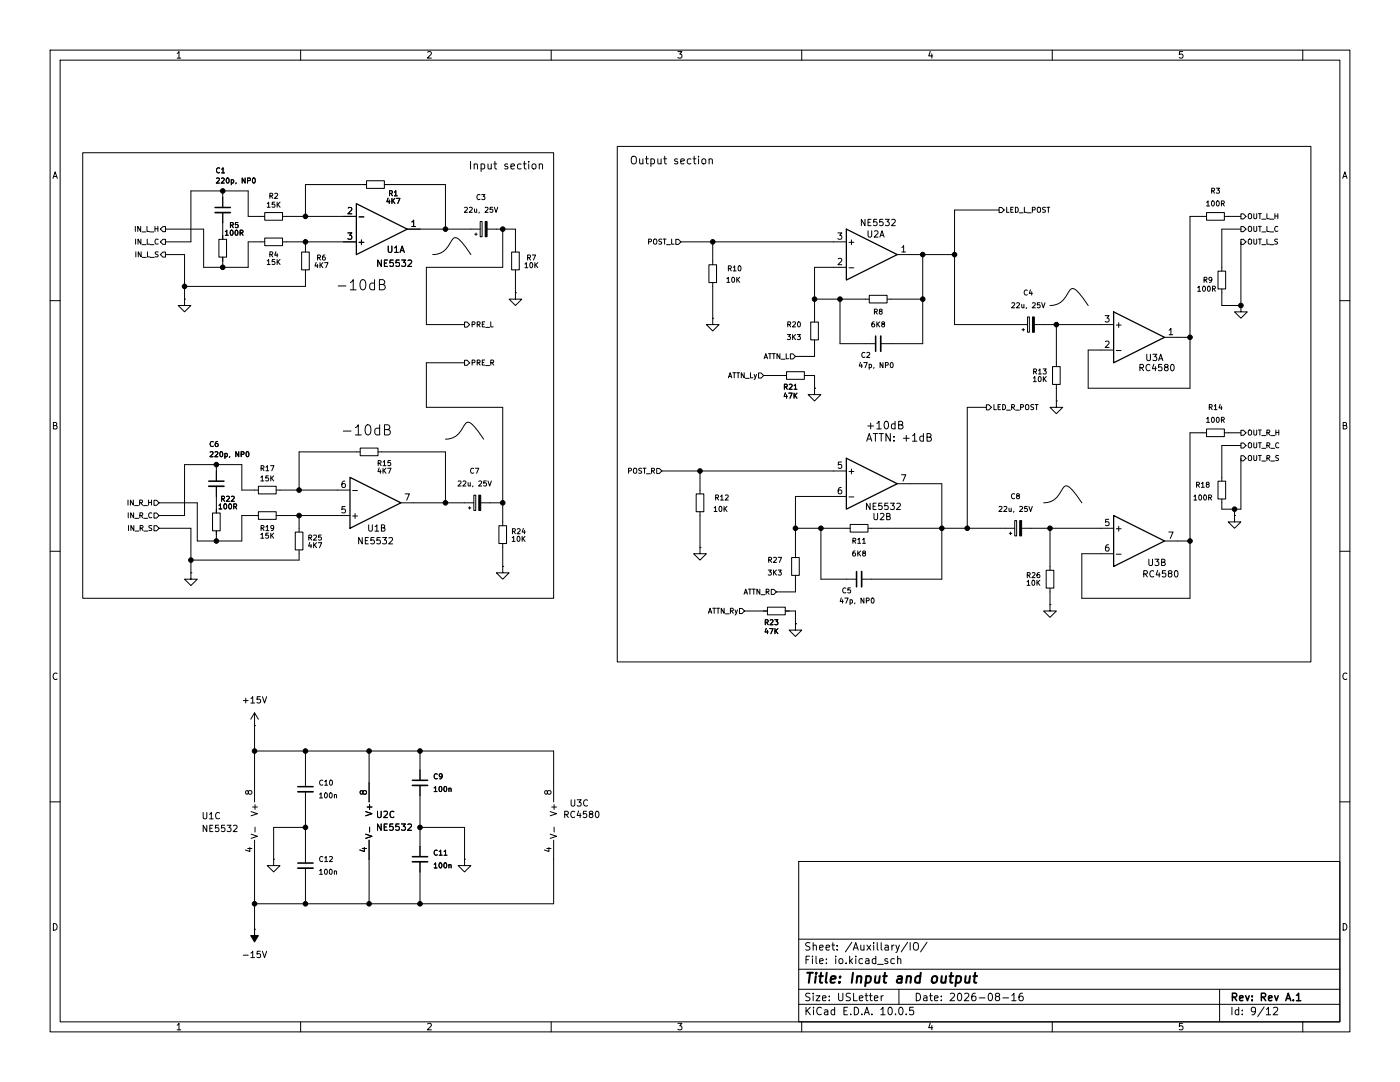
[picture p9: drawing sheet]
<svg xmlns="http://www.w3.org/2000/svg" width="279mm" height="216mm" viewBox="0 0 279 216" stroke-linecap="round" stroke-linejoin="round" font-family="sans-serif">
<g fill="none" stroke="#000" stroke-width=".2">
<path d="M10 10h259.4v195.9h-259.4zM12 12h255.4v191.9h-255.4zM35.3 10.7l.4-.4v1.3M35.3 11.6h.8M60 10v2M85.3 10.4l.5-.1 .3 .4-.8 .9h.8M110 10v2M135.3 10.3h.8l-.4 .5 .3 .1v.6l-.2 .1-.5-.1M160 10v2M185.7 10.2l-.4 1h.9M186 10.7v.9M210 10v2"/>
<path d="M236 10.3h-.6l-.1 .6 .2-.1 .5 .1 .1 .1-.1 .5-.2 .1-.5-.1M260 10v2M10.6 35.6l.4-1.3 .4 1.3M10.7 35.2h.6M16.5 30.5h94v88.9h-94zM43.2 35.6l.4-.1 .2 .3-.6 .7h.6M43.8 33.6a.45 .45 0 0 0-.6 .4 .45 .45 0 0 0 .6 .4M44.2 35.6l.4-.1 .2 .3-.7 .7h.7M44.2 33.8l.3-.3v1M44.2 34.5h.6M44.4 38.1v3.3M45.2 35.6l.2-.1a.49 .49 0 0 1 .3 .5 .49 .49 0 0 1-.4 .5l-.2-.4z"/>
<path d="M46.2 35.9h.2l.2 .1-.1 .5h-.3M46.2 35.9v1M47.1 36.5l-.1 .2M48.9 35.5v1l-.6-1v1M49.4 36h.5v-.4l-.5-.1v1M50.5 35.6l.1-.1a.49 .49 0 0 1 .4 .5 .49 .49 0 0 1-.5 .5l-.1-.4zM53.9 39.1l.4-.1 .1-.3-.5-.1v1M54.1 39.1l.3 .5M54.8 38.7l.4-.1 .2 .3-.6 .7h.6M73.2 36.1h3.5v1.5h-3.5zM73.2 36.8h-12.2v6.4M76.7 36.8h12.2v8.9"/>
<path d="M77.4 39.5l-.2 .8h.6M77.7 39.9v.7M77.7 38.6l.5-.1 .1-.3-.6-.1v1M78 38.6l.3 .5M78.2 39.6v1M78.7 38.3l.3-.2v1M78.7 39.1h.6M78.8 39.6l-.6 .6M79.1 39.6h.7l-.4 1M93.9 32.2v1.5M94.6 32.9l.3-.2 .3 .1 .1 .9M94.6 32.7v1"/>
<path d="M95.8 38.9a.45 .45 0 0 0-.6 .4 .45 .45 0 0 0 .6 .4M96 32.8l.4-.1 .3 .3-.1 .6h-.6M96 32.7v1.5M96.1 38.8h.7l-.4 .4 .3 .1v.4h-.6M97.4 32.7l.1 .9 .3 .1 .2-.1M98 32.7v1M98.6 32.7h.5M98.8 32.2v1.3l.3 .2M101.3 32.8l-.4-.1-.2 .2 .1 .2 .5 .2v.3h-.6M102 33.2l.7-.1-.1-.3-.4-.1-.2 .2v.7h.6M104 32.8l-.4-.1-.3 .3 .1 .6h.6M104.4 32.7h.6"/>
<path d="M104.6 32.2v1.3l.4 .2M105.5 32.2v.1M105.5 32.7v1M106.3 32.8l.4-.1 .3 .3v.4l-.3 .3-.4-.1-.1-.2zM107.6 32.9l.2-.2 .4 .1 .1 .9M107.6 32.7v1M123.2 29.2h138.4v102.9h-138.4zM126.1 31.4a.51 .51 0 0 1 .5-.2 .51 .51 0 0 1 .4 .5v.5a.51 .51 0 0 1-.5 .5 .51 .51 0 0 1-.5-.5zM127.7 31.7v.9l.4 .1 .2-.1M128.3 31.7v1M128.8 31.7h.6M129 31.2v1.3l.4 .2"/>
<path d="M129.9 31.8l.4-.1 .3 .3-.1 .6h-.6M129.9 31.7v1.5M131.3 31.7l.1 .9 .3 .1 .2-.1M131.9 31.7v1M132.4 31.7h.6M132.7 31.2v1.3l.3 .2M135.2 31.8l-.4-.1-.2 .2 .1 .2 .5 .2v.3h-.6M135.9 32.2l.7-.1-.1-.3-.4-.1-.2 .2v.7h.6M137.9 31.8l-.4-.1-.3 .3 .1 .6h.6M138.3 31.7h.6M138.5 31.2v1.3l.4 .2M139.4 31.2v.1"/>
<path d="M139.4 31.7v1M140.2 31.8l.4-.1 .3 .3v.4l-.3 .3-.4-.1-.1-.2zM141.5 31.8l.2-.1 .4 .1 .1 .9M141.5 31.7v1M241.8 38.1l.5-.1 .1-.4-.6-.1v1.1M242.1 38.1l.3 .5M242.7 37.5h.7l-.4 .4 .3 .1v.5h-.6M268 35.6l.4-1.3 .4 1.3M268.1 35.2h.6M27 45.2v1M27.1 47.7v1M27.1 50.2v1.1"/>
<path d="M28.1 45.2v1l-.6-1v1M28.1 47.7v1l-.6-1v1M28.2 50.2v1.1l-.6-1.1v1.1M28.3 46.3h.8M28.4 48.8h.7M28.4 51.4h.8M29.3 45.2v1h.5M29.4 47.7v1h.5M29.4 50.2v1.1h.5M29.9 46.3h.8M30 48.8h.7M30 51.4h.8"/>
<path d="M30.9 45.2v1M30.9 45.6h.6M31.5 45.2v1M31.6 47.8a.45 .45 0 0 0-.7 .4 .45 .45 0 0 0 .7 .4M31.6 50.3h-.6a.42 .42 0 0 0 .5 .6v.3h-.5M32 45.7l.5-.5h.5v1h-.5zM32.5 50.3h.5v1h-.5l-.5-.5zM32.5 47.8h.5v1h-.5l-.5-.5zM33 45.7h7.6v7.6h8.9v-5h3.3M33 50.8h3.8v8.9M36.8 59.7v1.3h1.3l-1.3 1.2-1.2-1.2h1.2M36.8 59.7h.1"/>
<path d="M43.7 47.8h1.5v3.5h-1.5zM44.4 42.4v5.4M44.4 51.3v2M45 46.2l.3-.3v1M45 46.9h.6M46 44.9h.5v-.4l-.5-.1v1M46 46l.2-.1a.49 .49 0 0 1 .3 .6 .49 .49 0 0 1-.4 .4l-.2-.3zM46.2 44.9l.4 .5M47 46l.1-.1a.49 .49 0 0 1 .4 .6 .49 .49 0 0 1-.4 .4l-.2-.3zM47.5 44.4h-.5v.5l.4-.1 .1 .5h-.5M47.9 46.5l.5-.1 .1-.4-.6-.1v1M48.2 46.5l.3 .4"/>
<path d="M52.8 42.4h3.6v1.5h-3.6zM52.8 47.5h3.6v1.5h-3.6zM52.8 43.2h-3.3v-5.1h-11.4v10.2h-5.1M53.3 40.6l.3-.3v1.1M53.3 52.1l.3-.3v1M53.3 41.4h.6M53.3 52.8h.6M53.9 50.8l.4-.1 .1-.4-.5-.1v1.1M54.1 50.8l.3 .5M54.8 40.3h-.5v.5h.5v.5h-.5M54.8 51.8h-.5v.5l.5-.1v.5h-.5M55.1 50.2l-.3 .7h.7"/>
<path d="M55.3 50.6v.7M55.3 40.3v1.1M55.3 51.8v1M55.5 40.8l.4 .6M55.5 52.2l.4 .6M55.9 40.3l-.6 .6M55.9 51.8l-.6 .6M56.4 43.2h14.7M56.4 48.3h14.7M60.2 50.3h1.5v3.5h-1.5zM61 48.3v2M61 53.8v3.4h-24.2"/>
<path d="M63.1 52.4l-.2 .7h.6M63.3 52.7v.7M63.4 51.4h.5v-.4l-.5-.1v1M63.6 51.4l.4 .5M63.9 52.4v1M64 52.8l.4 .6M64.4 52.4l-.5 .6M64.8 52.4h.7l-.5 1M64.8 50.9l-.4 .2v.6l.1 .2 .4-.1-.1-.5h-.3l-.1 .2M67.5 57.1h1.5M69.4 46.5h.8l-.4 .5 .4 .1v.5l-.2 .1-.6-.1M69.5 41.5l.5-.1 .2 .4-.8 .9h.8"/>
<path d="M69.9 56.4l.6-.6v2M69.9 57.8h1.2M71.6 48.4h1M71.6 43.3h1M72 56a.49 .49 0 0 1 .5-.2 .49 .49 0 0 1 .4 .4 1.05 1.05 0 0 1-.6 1.6 1.24 1.24 0 0 1-.3-1.8zM72.1 47.9v.9M74.7 56.6l-.5-.1-.4 .4v.5l.2 .3h.7M74.7 55.8v2M75.7 56.8l.9-.1a.49 .49 0 0 0 .2-.5 .49 .49 0 0 0-.4-.4h-.7v2h.8a.54 .54 0 0 0 .4-.5 .54 .54 0 0 0-.5-.5M76.1 51.9v1.3l-.7-1.3v1.3M76.7 52.5h.4M77.3 51.9h-.6v1.3h.6"/>
<path d="M77.5 49.1v1l.2 .3h.3l.2-.3v-1M78.4 40l.4 .6M78.5 51.9h-.6l-.1 .6 .2-.1h.4l.1 .2v.4l-.2 .2-.5-.2M78.8 49.5l.3-.4v1.3M78.8 50.4h.7M79.7 51.9h-.6l-.1 .6 .2-.1h.4l.1 .2v.4l-.2 .2-.5-.2M79.8 50.4l.5-1.3 .4 1.3M80 50h.6M80.2 51.9h.7l-.4 .5 .4 .1v.5l-.2 .2-.5-.2M81.3 45.7h14.5M81.4 52l.5-.1 .3 .4-.8 .9h.8M82.2 44.3l.4-.4v1.3"/>
<path d="M82.2 45.2h.7M86.4 50.8a3.6 3.6 0 0 0 3.5-2.4l.5-.8 .5-.2a2.12 2.12 0 0 1 1.3 1l1.8 2.4M92.7 41.5l.4-.1 .2 .2-.6 .8h.6M93.7 41.5l.4-.1 .2 .2-.7 .8h.7M94.7 41.7v.6h.4M94.7 46.7h.5M95 46.5v.5M95.1 41.7v.7M95.7 42.3l-.1 .2M95.8 44.2h.4v3h-.4zM96.8 41.5l.4-.1 .2 .2-.6 .8h.6M97.2 45.7h5.7v4.6"/>
<path d="M98.3 41.4h-.5v.4h.5v.5h-.5M98.7 41.4l.3 1 .3-1M100.3 45.7v7.6h-15.2v11.5h7.6M102.1 50.3h1.5v3.5h-1.5zM102.9 58.4v1.3h1.2l-1.2 1.3-1.3-1.3h1.3M102.9 58.4h.1M102.9 53.8v4.6M104.8 52.7l.3-.3v1M104.8 53.4h.5M105.3 51.4h.5v-.4l-.5-.1v1M105.5 51.4l.4 .5M105.8 52.5l.2-.1a.49 .49 0 0 1 .3 .5 .49 .49 0 0 1-.4 .5l-.2-.4z"/>
<path d="M106.2 50.9h.7l-.4 1M106.7 52.4v1M106.9 52.8l.4 .6M107.3 52.4l-.6 .6M129.4 48.2h.5l.1-.4-.6-.1v1M130.5 47.9l.2-.2 .3 .2 .1 .5-.2 .3h-.2l-.2-.1zM132.1 47.8h-.6a.42 .42 0 0 0 .5 .5v.4h-.5M132.3 47.7h.6M132.6 47.7v1M133 48.8h.8M134 47.7v1h.5M134.9 47.8h.5l.5 .5-.5 .5h-.5z"/>
<path d="M135.9 48.3h33M141.5 52.8h1.5v3.6h-1.5zM142.2 48.3v4.5M142.2 56.4v7.1M145.1 55.6l.3-.3v1M145.1 56.3h.5M145.4 53.6l.4-.1 .1-.4-.5-.1v1.1M145.6 53.6l.3 .5M146.1 55.4l.2-.1a.49 .49 0 0 1 .3 .6 .49 .49 0 0 1-.4 .4l-.2-.3zM146.3 53.3l.3-.3v1.1M146.3 54.1h.6M147 55.3v1"/>
<path d="M147.2 55.8l.4 .5M147.4 53.1l.1-.1a.49 .49 0 0 1 .4 .6 .49 .49 0 0 1-.5 .4l-.1-.3zM147.6 55.3l-.6 .6M162.6 59.7h10.9M167.2 46.5h.8l-.4 .5 .3 .1v.5l-.1 .1-.6-.1M167.3 51.7l.5-.1 .2 .3-.8 .9h.8M167.6 59.7v8.9h7.2M168.9 53.3h-6.3v11M169.4 53.4h1M169.4 48.4h1M169.9 47.9v.9M172.6 43.8v1.2l-.7-1.2v1.2"/>
<path d="M173.2 44.4h.5M173.2 46v1.1l.3 .2h.2l.3-.2v-1.1M173.5 58.9h3.5v1.6h-3.5zM173.8 43.8h-.6v1.2h.6M174.5 46.2l.5-.2 .2 .4-.8 .9h.8M175 43.8h-.6l-.1 .6 .2-.2 .4 .1 .1 .2v.4l-.2 .1-.5-.1M175.6 47.3l.4-1.3 .4 1.3M175.7 47h.6M176.2 43.8h-.6l-.1 .6 .2-.2 .4 .1 .2 .2-.1 .4-.2 .1-.5-.1M176.7 43.8h.8l-.5 .4 .4 .2v.5l-.2 .1-.5-.1M177 59.7h7.1M178 43.9l.4-.1 .3 .3-.8 .9h.8"/>
<path d="M179.1 50.8h11.4M180 49.4l.3-.4v1.3M180 50.3h.7M184.1 50.8v17.8h-8.3M199.4 41.4h.5l.5 .5-.5 .5h-.5zM199.4 41.9h-8.9v22.9h14.6M200.9 41.4v1h.5M201.7 41.8h.4M202.2 41.4h-.5v1h.5M202.6 41.4a.51 .51 0 0 1 .6 .5 .51 .51 0 0 1-.6 .5zM203.4 42.5h.8M204.4 41.4v1h.5"/>
<path d="M205 42.5h.8M205 58a.45 .45 0 0 0-.6 .4 .45 .45 0 0 0 .6 .4M205.7 57.8l-.3 .7h.6M205.9 58.2v.7M206 41.9l.5-.1 .1-.3-.6-.1v1M207 41.5l.2-.1 .4 .1 .1 .5-.2 .3-.3 .1-.2-.2zM208.6 41.4l-.5 .1a.42 .42 0 0 0 .5 .5l-.1 .3h-.4M208.9 41.4h.6M209.2 41.4v1M239 57.4l.3-.3v1M239 58.1h.6M240.1 57.2l.1-.1a.49 .49 0 0 1 .4 .5 .49 .49 0 0 1-.5 .5l-.1-.4z"/>
<path d="M240.3 55.9l.5-.1v-.4l-.5-.1v1M240.5 55.9l.4 .4M240.8 42.4h3.5v1.5h-3.5zM240.8 43.2h-3.3v34.3h-20.3v-7.6h5M240.8 40.4l.3-.3v1M240.8 41.1h.6M241.1 57.2l.1-.1a.49 .49 0 0 1 .4 .5 .49 .49 0 0 1-.5 .5l-.1-.4zM241.8 55.8l-.1 .2-.3-.1-.1-.5 .4-.1 .1 .2v.6l-.4 .2M241.9 40.2l.1-.1a.49 .49 0 0 1 .4 .5 .49 .49 0 0 1-.5 .5l-.1-.4zM242 57.6h.5v-.4l-.5-.1v1M242.2 57.6l.4 .5M242.8 40.2l.2-.1a.49 .49 0 0 1 .3 .5 .49 .49 0 0 1-.4 .5l-.2-.4z"/>
<path d="M243.1 54.1h1.5v3.6h-1.5zM243.8 40.6h.4l.1-.4-.5-.1v1M243.8 57.7v3.3h3.8M244 40.6l.3 .5M244.3 43.2h3.3M247.6 42.7h.6l.5 .5-.5 .5h-.6zM247.6 45.2h.6l.5 .5-.5 .5h-.6zM247.6 47.8h.6l.5 .5-.5 .5h-.6zM247.6 45.7h-3.8v8.4M247.6 48.3v12.7M249.2 42.8l.2-.2 .3 .2 .1 .5-.2 .3h-.2l-.2-.1zM249.2 45.3l.2-.1 .3 .1 .1 .5-.2 .3-.2 .1-.2-.2z"/>
<path d="M249.2 47.9l.2-.2 .3 .2 .1 .5-.2 .3h-.2l-.2-.1zM250.2 42.6v.8l.2 .2 .4-.2v-.8M250.2 45.2v.8l.2 .2 .4-.2v-.8M250.2 47.7v.8l.2 .2 .4-.2v-.8M251.1 42.6h.6M251.1 47.7h.6M251.1 45.2h.6M251.4 42.6v1M251.4 45.2v1M251.4 47.7v1M251.8 46.3h.8M251.8 43.7h.8"/>
<path d="M251.8 48.8h.8M252.8 42.6v1h.5M252.8 45.2v1h.5M252.8 47.7v1h.5M253.4 46.3h.8M253.4 43.7h.8M253.4 48.8h.8M254.4 42.6v1M254.4 43.1h.6M255 47.8h-.6a.42 .42 0 0 0 .5 .5v.4h-.5M255 45.3a.45 .45 0 0 0-.6 .4 .45 .45 0 0 0 .6 .4M255 42.6v1"/>
<path d="M10 60h2M92.7 71.9h.5l.5 .5-.5 .5h-.5zM92.7 64.3h.5l.5 .5-.5 .5h-.5zM92.7 72.4h-7.6v8.9h15.2v23.6M94.2 72.4l.5-.1 .1-.4-.6-.1v1.1M94.2 64.7h.5l.1-.4-.6-.1v1M95.2 72.4l.5-.1 .1-.4-.6-.1v1.1M95.2 64.7h.5l.1-.4-.6-.1v1M95.5 72.4l.3 .5M95.5 64.7l.3 .5M96.3 72.3h.3M96.3 64.7h.3"/>
<path d="M96.7 71.8h-.4v1.1h.4M96.7 64.2h-.4v1h.4M96.9 72.9h.8M96.9 65.3h.8M97.9 72.4l.5-.1 .1-.4-.6-.1v1.1M97.9 64.2v1h.5M98.2 72.4l.3 .5M142.2 63.5v1.3h1.3l-1.3 1.2-1.2-1.2h1.2M142.2 63.5h.1M145.4 75.4l.3-1 .4 1M145.5 75.1h.5M146.2 74.4h.6"/>
<path d="M146.5 74.4v1M147 74.4h.6M147.3 74.4v1M148.5 74.4v1l-.6-1v1M148.8 75.5h.7M149.8 74.4v1h.5M150.5 74.7l.2 .7M151 74.7l-.5 1M151.4 74.4h.5l.5 .5-.5 .5h-.5zM152.4 74.9h4.6M152.5 71.6l.3-1 .4 1M152.6 71.3h.5"/>
<path d="M153.4 70.6h.5M153.7 70.6v1M154.1 70.6h.6M154.4 70.6v1M155.6 70.6v1l-.5-1v1M155.9 71.7h.8M156.5 77.2l.5-.1 .1-.3-.6-.1v1M156.7 78.4l-.2 .7h.6M156.8 77.2l.3 .5M156.9 70.6v1h.5M157 74.2h3.5v1.5h-3.5zM157 78.8v.7"/>
<path d="M157.1 66.8h.7l-.4 .3 .3 .1v.5h-.6M157.2 64.7h.5l.1-.4-.6-.1v1M157.4 78.4h.7l-.4 1.1M157.5 64.7l.3 .5M157.5 76.8l.4-.1 .2 .3-.6 .7h.6M157.7 70.6h.5l.5 .5-.5 .5h-.5zM158.2 64.3l.4-.1 .2 .3-.7 .7h.7M158.2 66.8v1M158.3 67.2l.5 .6M158.5 78.4v1.1M158.5 77l.3-.3v1M158.5 77.7h.6"/>
<path d="M158.6 78.9l.5 .6M158.8 66.8l-.6 .5M159.1 78.4l-.6 .6M159.1 66.8h.6l-.3 .3 .3 .1v.5h-.6M159.3 64.3l.1-.1a.49 .49 0 0 1 .4 .5 .49 .49 0 0 1-.5 .5l-.1-.4zM160.5 74.9h2.1v2.6M161.8 64.3h1.5v3.5h-1.5zM162.6 77.5v1.2h1.2l-1.2 1.3-1.3-1.3h1.3M162.6 77.5h.1M162.6 67.8v3.3h-3.9M171.7 72.3l-.2 .7h.6M172 72.7v.7"/>
<path d="M172.4 72.3h.7l-.5 1.1M172.6 70.4a.45 .45 0 0 0-.6 .4 .45 .45 0 0 0 .6 .4M173 70.4l.4-.1 .2 .3-.6 .7h.6M173.5 72.7h.3l.1 .2-.1 .4h-.3M173.5 72.7v1M174.4 73.3l-.1 .2M174.5 64.2l-.5 .3v.5l.2 .2 .3-.1v-.4l-.3-.1-.2 .2M174.5 62.2h.5v-.4l-.5-.1v1M174.8 62.2l.3 .5M175 64.2v1M175.1 64.7l.5 .5M175.6 64.2l-.6 .6"/>
<path d="M175.7 62.1l-.2-.2v-.1l.5-.1v.3l-.5 .3 .2 .4 .4-.2-.2-.4M176.2 64.7l-.2-.2v-.2h.4l.1 .3-.5 .2 .2 .4 .3-.2-.2-.3M176.2 72.3v1.1l-.6-1.1v1.1M176.7 72.9l.5-.1v-.4l-.5-.1v1.1M177.8 72.4l.1-.1a.49 .49 0 0 1 .4 .6 .49 .49 0 0 1-.5 .4l-.1-.3zM201.9 60.5l.4-.1 .2 .3-.6 .7h.6M202.9 60.5l.4-.1 .2 .3-.7 .7h.7M203.9 60.7l.1 .7 .3-.1M204 65.8h.5M204.2 65.5v.5M204.3 60.7v.7M204.9 61.4l-.1 .2"/>
<path d="M205.1 63.2h.3v3.1h-.3zM206 60.5l.4-.1 .2 .3-.6 .7h.6M206.2 75.4l.3-.3v1.1M206.2 76.2h.6M206.3 74.1h.5v-.4l-.5-.1v1M206.4 64.8h15.8M206.5 74.1l.4 .5M207.3 73.9l.2-.3v1M207.3 74.6h.5M207.3 75.2l.1-.1a.49 .49 0 0 1 .4 .6 .49 .49 0 0 1-.5 .4l-.1-.3zM207.5 60.4h-.4l-.1 .5 .5-.1v.5h-.5M207.9 60.4l.3 1 .4-1"/>
<path d="M208.2 73.6h.6l-.3 .4 .3 .1v.4h-.6M208.2 75.1v1.1M208.4 75.6l.4 .6M208.8 75.1l-.6 .6M209.5 61a3.6 3.6 0 0 0 3.6-2.4l.5-.8 .5-.2a2.12 2.12 0 0 1 1.3 .9l1.8 2.5M210.1 73.2h1.5v3.5h-1.5zM210.8 64.8v8.4M210.8 76.7v3.3M220.6 63h.7l-.4 .5 .4 .1v.5l-.2 .2-.5-.2M220.6 68.2l.5-.1 .2 .3-.7 .9h.7M222.8 69.9h.9M222.8 64.9h.9"/>
<path d="M223.3 64.4v.9M227.5 73.4l.6-.1 .1-.5-.7-.1v1.3M227.8 73.4l.4 .6M228.9 70.7v1l.2 .3h.2l.3-.3v-1M229.5 72.8a.6 .6 0 0 0-.8 .5 .6 .6 0 0 0 .6 .7l.2-.1M230.1 70.7h.8l-.5 .5 .4 .1v.5l-.2 .2-.5-.2M230.3 72.7l-.3 .9h.8M230.6 73.1v.9M231.2 72l.4-1.3 .5 1.3M231.3 71.6h.7M231.9 72.7h-.7v.6l.2-.1 .4 .1 .1 .1v.5l-.2 .1-.5-.1M232.4 67.3h5.1"/>
<path d="M232.6 73.3l-.2-.3 .1-.2 .1-.1 .4 .1 .1 .3-.6 .2-.1 .2 .1 .4 .1 .1h.3l.2-.3v-.2l-.2-.2M233.3 65.9l.4-.4v1.3M233.3 66.8h.7M233.7 72.8l.2-.1a.68 .68 0 0 1 .5 .7 .68 .68 0 0 1-.5 .6l-.3-.5zM247.6 61v1.2h1.3l-1.3 1.3-1.2-1.3h1.2M247.6 61h.1M267.4 60h2M10.7 84.9h.5l.1-.5-.6-.1v1.3h.5l.1-.1 .1-.3-.3-.3M25.5 99.8v1M26.6 99.8v1l-.6-1v1M29.7 99.8v1M30.2 99.8v1"/>
<path d="M30.7 99.8h.5l.5 .5-.5 .5h-.5zM41.9 90.2l.4-.1 .2 .3-.6 .7h.6M42.6 88.2a.45 .45 0 0 0-.7 .4 .45 .45 0 0 0 .7 .4M42.9 90.2l.4-.1 .2 .3-.6 .7h.6M43.2 92.7v3.3M43.2 97v5.4M43.4 88.1l-.4 .2v.6l.1 .2 .4-.1-.1-.5h-.3l-.1 .2M44 90.2l.1-.1a.49 .49 0 0 1 .4 .5 .49 .49 0 0 1-.5 .5l-.1-.3zM44.2 99.5h.5l.1-.4-.6-.1v1M44.5 99.5l.3 .5M44.9 90.5h.3l.2 .2-.1 .4h-.4M44.9 90.5v1"/>
<path d="M45.2 99.1l.4-.1 .2 .3-.6 .7h.6M45.9 91.1l-.1 .2M46.2 99.1l.4-.1 .1 .3-.6 .7h.6M47.6 90.1v1l-.5-1v1M48.1 90.7l.5-.1 .1-.4-.6-.1v1M49.2 90.2l.1-.1a.49 .49 0 0 1 .4 .5 .49 .49 0 0 1-.5 .5l-.1-.3zM51.6 97h3.5v1.6h-3.5zM51.6 97.8h-3.3v-5.1h-11.5v10.2h-5.1M52.1 95.2l.2-.3v1.1M52.1 96h.5M52.1 93.5l.5-.1v-.4l-.5-.1v1M52.3 93.5l.4 .4"/>
<path d="M53.1 93.2l.3-.3v1M53.1 93.9h.6M53.6 94.9h-.5l-.1 .5h.5l.1 .5h-.6M54 92.9h.7l-.5 1M54 94.9v1.1M54.2 95.4l.4 .6M54.6 94.9l-.6 .6M55.1 97.8h14.7M68.5 86h1.6M68.8 96l-.3 .1-.2 .2-.1 .7 .3 .3 .4-.1v-.5l-.1-.2h-.3l-.3 .2M70.4 97.9h.9M70.9 85.3l.6-.5v2"/>
<path d="M70.9 86.8h1.2M71.9 89.4h3.5v1.5h-3.5zM71.9 90.2h-12.2v7.6M73.1 84.9a.49 .49 0 0 1 .5-.1 .49 .49 0 0 1 .3 .3 1.05 1.05 0 0 1-.6 1.7 1.24 1.24 0 0 1-.2-1.9zM75.4 90.2h13.5v10.1M75.5 92.4h.5v-.4l-.5-.1v1M75.7 93.4l-.3 .7h.7M75.7 92.4l.4 .5M75.8 85.5l-.6-.1-.4 .4v.6l.2 .3h.8M75.8 84.8v2M75.9 93.8v.6M76.4 92.2l.3-.3v1"/>
<path d="M76.4 92.9h.6M76.4 93.4v1M76.6 93.9l.4 .5M76.7 85.7l.9-.1a.49 .49 0 0 0 .2-.5 .49 .49 0 0 0-.4-.3h-.7v2h.8a.54 .54 0 0 0 .4-.6 .54 .54 0 0 0-.5-.5M77 93.4l-.6 .6M77.4 93.4h.6l-.4 1M77.9 91.9h-.4l-.1 .5 .5-.1v.5h-.5M80.9 98.5h.8l-.5 1.3M88.9 87.6a3.6 3.6 0 0 0 3.5-2.3l.6-.9 .5-.2a2.12 2.12 0 0 1 1.3 1l1.7 2.4M91.4 96.1l.4-.1 .2 .3-.6 .7h.6M92.4 96.1l.4-.1 .2 .3-.6 .7h.6M93.4 96.3l.1 .6h.4"/>
<path d="M93.9 96.3v.7M94.4 96.9l-.1 .2M94.5 93.5a.45 .45 0 0 0-.6 .4 .45 .45 0 0 0 .6 .4M94.6 98.8h.3v3.1h-.3zM94.9 93.4h.7l-.5 1M95.6 96.1l.3-.1 .2 .3-.6 .7h.6M97.1 96h-.5l-.1 .4h.5l.1 .5h-.6M97.4 96l.3 1 .4-1M125.4 94l.5-.1 .1-.4-.6-.1v1M126.5 93.6l.2-.2 .3 .2 .1 .5-.2 .3h-.2l-.2-.1zM128.1 93.5h-.6a.42 .42 0 0 0 .5 .6v.3h-.5M128.3 93.4h.6"/>
<path d="M128.6 93.4v1M129 94.5h.8M130 94l.5-.1 .1-.4-.6-.1v1M130.3 94l.3 .4M131.1 93.5h.5l.5 .5-.5 .5h-.5zM132.1 94h36.8M138.9 98.6h1.6v3.5h-1.6zM139.7 94v4.6M142.8 99.3l.5-.1 .1-.3-.6-.1v1M143.1 99.3l.3 .5M143.8 99.1l.3-.3v1M143.8 99.8h.6"/>
<path d="M144.8 98.9l.3-.1 .2 .3-.6 .7h.6M167.9 97.3h-.4l-.2 .3v.7l.2 .2 .4-.1 .1-.4-.1-.2h-.4l-.2 .2M167.9 92.2h-.6v.6l.2-.1h.4l.1 .2-.1 .4-.1 .2-.5-.2M168.9 99.1h-10.2v12.2M169.4 94.1h1M169.4 99.2h1M169.9 93.6v1M173 88l.5-1.5 .5 1.5M173.1 87.6h.7M173.2 85h1.1M173.8 84.4v1.2M174.3 86.5h.8"/>
<path d="M174.7 86.5v1.5M175 84.5l.4-.4v1.5M175 85.6h.9M175.4 86.5h.9M175.9 86.5v1.5M176.6 84.2l.2-.1a.81 .81 0 0 1 .5 .7 .81 .81 0 0 1-.5 .8l-.2-.2-.2-.4zM177.7 86.5v1.5l-.9-1.5v1.5M178.4 87.9v.1M178.4 87.1v.1M178.6 84.6h-.4l-.3 .3 .1 .6h.6M178.6 84.1v1.5M179.1 96.5h8.9v19.1h-16"/>
<path d="M179.4 84.8l.6-.1 .1-.2-.1-.4h-.6v1.5h.5l.3-.3a.4 .4 0 0 0-.3-.5M179.9 94.7h.9l-.6 1.3M180.3 87.5h1.2M180.9 86.9v1.1M182.1 86.9l.4-.4v1.5M182.1 88h.9M184.3 87.1l-.4-.1-.3 .3 .1 .7h.6M184.3 86.5v1.5M185 87.2h.7l.1-.3-.1-.3-.7-.1v1.5h.6l.3-.3a.4 .4 0 0 0-.4-.5M196.8 80.8h.6l.5 .5-.5 .5h-.6zM196.8 81.3h-3.8v24.1M198.4 80.7v1h.4"/>
<path d="M199.2 81.2h.3M199.7 80.7h-.5v1h.5M200.1 80.7a.51 .51 0 0 1 .6 .5 .51 .51 0 0 1-.6 .5zM200.9 81.8h.8M201.9 81.3l.5-.1v-.4l-.5-.1v1M202.1 81.3l.4 .4M202.5 98.6a.45 .45 0 0 0-.7 .4 .45 .45 0 0 0 .7 .4M202.7 81.8h.7M203.1 98.9l-.2-.2v-.1h.5v.2l-.5 .3 .2 .4 .4-.2-.2-.4M203.7 81.3l.5-.1v-.4l-.5-.1v1M204.7 80.9l.2-.2 .4 .2v.5l-.1 .3h-.3l-.2-.1zM206.3 80.8h-.5a.42 .42 0 0 0 .4 .6v.3h-.5"/>
<path d="M206.6 80.7h.6M206.9 80.7v1M210.8 80v1.3h1.3l-1.3 1.3-1.3-1.3h1.3M210.8 80h.1M238.3 99.1l.3-.3v1M238.3 99.8h.5M238.8 96.8l.5-.1v-.4l-.5-.1v1M239 96.8l.4 .4M239.3 98.9l.2-.1a.49 .49 0 0 1 .3 .5 .49 .49 0 0 1-.4 .4l-.2-.3zM239.8 96.5l.3-.3v1M239.8 97.2h.5M240.3 98.9l.1-.1a.49 .49 0 0 1 .4 .5 .49 .49 0 0 1-.5 .4l-.1-.3z"/>
<path d="M240.8 85.6h3.5v1.5h-3.5zM240.8 86.4h-3.3v33h-21.6v-8.9h6.3M240.8 83.6l.3-.3v1M240.8 84.3h.6M240.9 96.7l-.2-.2 .1-.2h.4l.1 .3-.6 .2 .2 .4 .4-.2-.2-.3M241.2 99.3l.5-.1v-.3l-.5-.1v1M241.3 81.3l.5-.1 .1-.4-.6-.1v1M241.5 99.3l.3 .5M241.6 81.3l.3 .4M241.9 83.3h.1a.49 .49 0 0 1 .4 .5 .49 .49 0 0 1-.5 .4l-.1-.3zM242.3 81l.3-.3v1M242.3 81.7h.6"/>
<path d="M242.8 83.4l.2-.1a.49 .49 0 0 1 .3 .5 .49 .49 0 0 1-.4 .4l-.2-.3zM243.1 96h1.5v3.6h-1.5zM243.5 80.7l-.2 .7h.6M243.8 81.1v.6M243.8 83.8l.4-.1 .1-.3-.5-.1v1M244 83.8l.3 .5M244.3 86.4h3.3M247.6 85.9h.6l.5 .5-.5 .5h-.6zM247.6 90.9h.6l.5 .5-.5 .5h-.6zM247.6 88.4h.6l.5 .5-.5 .5h-.6zM247.6 88.9h-3.8v7.1M247.6 91.4v10.2h-3.8v-2"/>
<path d="M249.2 86l.2-.2 .3 .2 .1 .5-.2 .3h-.2l-.2-.1zM249.2 91l.2-.1 .3 .1 .1 .6-.2 .3h-.2l-.2-.1zM249.2 88.5l.2-.2 .3 .2 .1 .5-.2 .3-.2 .1-.2-.2zM250.2 85.8v.8l.2 .2 .4-.2v-.8M250.2 90.9v.8l.2 .2 .4-.2v-.8M250.2 88.3v.9l.2 .2 .4-.2v-.9M251.1 85.8h.6M251.1 90.9h.6M251.1 88.3h.6M251.4 85.8v1M251.4 88.3v1.1M251.4 90.9v1"/>
<path d="M251.8 86.9h.8M251.8 92h.8M251.8 89.5h.8M252.8 86.3h.5l.1-.4-.6-.1v1M252.8 91.4h.5l.1-.4-.6-.1v1M252.8 88.9l.5-.1 .1-.4-.6-.1v1.1M253.1 86.3l.3 .5M253.1 91.4l.3 .5M253.1 88.9l.3 .5M253.6 86.9h.8M253.6 92h.8M253.6 89.5h.8"/>
<path d="M254.6 85.8v1M254.6 86.3h.6M255.2 90.9l-.6 .1a.42 .42 0 0 0 .5 .5v.4h-.5M255.2 88.4a.45 .45 0 0 0-.6 .5 .45 .45 0 0 0 .6 .4M255.2 85.8v1M268.1 84.9h.5l.1-.5-.6-.1v1.3h.5l.1-.1 .1-.3-.3-.3M10 110h2M25.6 102.3v1M25.6 104.9v1M26.7 102.3v1l-.6-1v1M26.7 104.9v1l-.6-1v1M26.9 100.9h.7"/>
<path d="M26.9 103.4h.8M26.9 106h.8M27.9 100.3h.5v-.4l-.5-.1v1M27.9 102.8h.5v-.4l-.5-.1v1M28 105.4l.4-.1 .1-.3-.5-.1v1M28.1 100.3l.3 .5M28.2 102.8l.3 .5M28.2 105.4l.3 .5M28.6 100.9h.8M28.7 103.4h.8M28.7 106h.8M29.7 100.3h.5"/>
<path d="M30.3 102.4a.45 .45 0 0 0-.6 .4 .45 .45 0 0 0 .6 .4M30.3 104.9l-.5 .1a.42 .42 0 0 0 .4 .5v.3h-.5M30.7 102.4h.5l.5 .5-.5 .5h-.5zM30.7 104.9h.5l.5 .5-.5 .5h-.5zM31.7 100.3h7.7v7.7h8.9v-5.1h3.3M31.7 105.4h6.4v8.9M38.1 114.3v1.3h1.3l-1.3 1.2-1.3-1.2h1.3M38.1 114.3h.1M42.4 102.4h1.5v3.5h-1.5zM43.2 105.9v2.1M43.7 100.8l.3-.3v1.1M43.7 101.6h.6"/>
<path d="M44.8 100.6l.1-.1a.49 .49 0 0 1 .4 .6 .49 .49 0 0 1-.5 .4l-.1-.3zM45.7 100.6l.2-.1a.49 .49 0 0 1 .3 .6 .49 .49 0 0 1-.4 .4l-.2-.3zM46.7 101.1l.4-.1 .1-.4-.5-.1v1.1M46.9 101.1l.3 .5M51.6 102.1h3.5v1.5h-3.5zM52.1 106.7l.2-.3v1M52.1 107.4h.5M52.1 105.4l.5-.1v-.3l-.5-.1v1M52.3 105.4l.4 .5M53.1 105.1l.3-.2v1M53.1 105.9h.6M53.6 106.4h-.5l-.1 .5 .5-.1 .1 .5h-.6"/>
<path d="M54 106.4v1M54.2 106.8l.4 .6M54.6 106.4l-.6 .6M54.6 105.3l-.2 .2-.3-.1v-.4l.3-.1 .2 .1v.6l-.5 .3M55.1 102.9h14.7M58.9 106.2h1.6v3.5h-1.6zM59.7 102.9v3.3M59.7 109.7v2.1h-21.6M61.6 107.3l.5-.1 .1-.3-.6-.1v1M61.8 108.2l-.2 .8h.6M61.9 107.3l.3 .5M62.1 108.6v.7"/>
<path d="M62.6 106.9l.4-.1 .2 .3-.6 .7h.6M62.6 108.3v1M62.7 108.7l.5 .6M63.2 108.3l-.6 .6M63.5 108.3h.7l-.4 1M64.1 106.8h-.5v.4h.5v.5h-.5M68.9 101.1h-.6l-.1 .6 .2-.1h.4l.1 .2v.4l-.2 .2-.5-.2M70.4 103h.9M70.9 102.5v.9M72.3 107.3v1.2l-.7-1.2v1.2M72.9 107.9h.4M73.5 107.3h-.6v1.2h.6"/>
<path d="M73.6 104.7v1l.2 .3h.3l.2-.3v-1M74.7 107.3h-.6l-.1 .6 .2-.2 .4 .1 .1 .2v.4l-.2 .1-.5-.1M74.9 105.1l.3-.4v1.3M74.9 106h.7M75.9 107.3h-.6l-.1 .6 .2-.2 .4 .1 .1 .2v.4l-.2 .1-.5-.1M76.1 105.3h.6v-.5l-.6-.1v1.3h.5l.2-.4-.3-.3M76.4 107.3h.7l-.4 .4 .4 .2v.5l-.2 .1-.5-.1M77.6 107.4l.5-.1 .2 .3-.7 .9h.7M80 100.3h14.6M93.5 101.3h.5M93.7 101.1v.5M95.9 100.3h4.4"/>
<path d="M99.6 104.9h1.5v3.6h-1.5zM100.3 113v1.3h1.3l-1.3 1.3-1.2-1.3h1.2M100.3 113h.1M100.3 108.5v4.5M102.2 107.3l.3-.3v1M102.2 108h.6M102.3 106h.5v-.4l-.5-.1v1M102.5 106l.4 .5M103.2 105.6l.4-.1 .2 .3-.6 .7h.6M103.3 107.1l.1-.1a.49 .49 0 0 1 .4 .5 .49 .49 0 0 1-.5 .5l-.1-.4zM104.2 107v1M104.4 107.5l.4 .5"/>
<path d="M104.4 105.4l-.2 .8h.6M104.7 105.8v.7M104.8 107l-.6 .6M139.7 109.2v1.3h1.3l-1.3 1.3-1.3-1.3h1.3M139.7 109.2h.1M139.7 102.1v7.1M142.5 101.3l.3-.3v1.1M142.5 102.1h.6M143.6 101.1l.1-.1a.49 .49 0 0 1 .4 .6 .49 .49 0 0 1-.5 .4l-.1-.3zM144.5 101v1.1M144.7 101.5l.4 .6M145.1 101l-.6 .6"/>
<path d="M148.5 118.6l.3-1 .4 1M148.6 118.3h.5M149.4 117.6h.5M149.7 117.6v1M150.1 117.6h.6M150.4 117.6v1M151.6 117.6v1l-.5-1v1M151.9 118.7h.8M152.9 118.1l.5-.1v-.3l-.5-.1v1M153.1 118.1l.4 .5M153.3 113.7h.6l-.3 .4 .3 .1v.5h-.6M153.4 111.7h.5v-.4l-.5-.1v1"/>
<path d="M153.7 111.7l.3 .5M153.9 117.6h.5l.5 .5-.5 .5h-.5zM154.4 111.3l.4-.1 .2 .3-.7 .7h.7M154.4 113.7v1.1M154.5 114.2l.5 .6M155 113.7l-.6 .6M155.3 111.2h.7l-.5 1M155.3 113.7h.6l-.3 .4 .3 .1v.5h-.6M158 111.3h1.5v3.5h-1.5zM158.7 114.8v3.3h-3.8M158.7 105.4h11M163.8 105.4v10.2h7.1"/>
<path d="M167.9 119.3l-.2 .7h.6M168.2 119.7v.6M168.6 119.3h.7l-.5 1M168.8 117.4a.45 .45 0 0 0-.6 .4 .45 .45 0 0 0 .6 .4M169.7 119.7h.2l.2 .2-.1 .4h-.3M169.7 119.7v1M169.7 104.6h3.5v1.6h-3.5zM169.7 117.3h-.5v.5l.5-.1v.5h-.5M170.2 107.9h.5v-.4l-.5-.1v1M170.5 107.9l.3 .5M170.7 109.9l-.5 .3v.6l.2 .2 .3-.1v-.5l-.3-.1-.2 .2M171.2 107.7l.3-.3v1"/>
<path d="M171.2 108.4h.6M171.2 109.9v1.1M171.3 110.4l.5 .6M171.8 109.9l-.6 .6M172.2 107.7l.2-.3v1M172.2 108.4h.5M172.3 110.4l-.1-.2v-.2h.4l.1 .3-.5 .3 .1 .4 .4-.2-.2-.4M172.4 119.3v1l-.6-1v1M172.9 119.9l.5-.1v-.4l-.5-.1v1M173.2 105.4h29.3M173.6 100.4v1.3l-.7-1.3v1.3M174 119.4l.1-.1a.49 .49 0 0 1 .4 .6 .49 .49 0 0 1-.5 .4l-.1-.3z"/>
<path d="M174.3 101h.4M174.4 102.4v1.1l.3 .2h.2l.2-.2v-1.1M174.9 100.4h-.6v1.3h.6M175.7 102.6l.5-.2 .2 .4-.8 .9h.8M176 100.4h-.6l-.1 .6 .2-.1h.4l.2 .2-.1 .5-.2 .1-.5-.1M177 103h.5l.1-.4-.6-.2v1.3h.4l.3-.4-.3-.3M177.2 100.4h-.6l-.1 .6 .2-.1h.5l.1 .2-.1 .5-.2 .1-.5-.1M177.7 100.4h.8l-.4 .5 .3 .1v.6l-.2 .1-.5-.1M179 100.5l.5-.1 .2 .4-.8 .9h.8M199.4 101.1l.4-.1 .2 .3-.7 .8h.7M200.4 101.1l.3-.1 .2 .3-.6 .8h.6M201.4 101.4v.6h.4"/>
<path d="M201.4 106.4h.5M201.7 106.2v.5M201.8 101.4v.7M202.3 102l-.1 .2M202.5 103.9h.4v3h-.4zM203.5 101.1l.4-.1 .2 .3-.6 .8h.6M203.9 105.4h18.3M205 116.1l.3-.3v1M205 116.8h.5M205 101h-.5v.5h.5v.5h-.5M205 114.8l.5-.1v-.3l-.5-.1v1M205.3 114.8l.3 .5"/>
<path d="M205.3 101l.4 1.1 .3-1.1M206 114.4l.4-.1 .2 .2-.7 .8h.7M206 115.9l.2-.1a.49 .49 0 0 1 .3 .5 .49 .49 0 0 1-.4 .4l-.2-.3zM206.9 115.8v1M207.1 116.2l.4 .6M207.4 114.3l-.4 .2-.1 .6 .2 .2 .4-.1-.1-.5-.3-.1-.2 .2M207.5 115.8l-.6 .6M208.3 100.3a3.6 3.6 0 0 0 3.5-2.3l.5-.9 .5-.2a2.12 2.12 0 0 1 1.3 1l1.8 2.4M208.8 113.8h1.5v3.5h-1.5zM209.5 105.4v8.4M209.5 117.3v3.4M221.2 108.7l-.3 .1-.2 .2-.1 .7 .3 .3 .4-.1v-.5l-.1-.2h-.3l-.3 .2"/>
<path d="M221.3 103.6h-.6l-.1 .6 .2-.1 .4 .1 .1 .1v.5l-.2 .1-.5-.1M222.8 105.5h.9M222.8 110.6h.9M223.3 105v1M228.3 114.5h.6v-.5l-.6-.1v1.2M228.6 114.5l.4 .6M229.3 111.6v1l.2 .2h.3l.2-.2v-1M230.3 114a.6 .6 0 0 0-.9 .4 .6 .6 0 0 0 .6 .7l.3-.1M230.5 111.6h.8l-.4 .5 .3 .1v.5l-.2 .1-.5-.1M231 113.8l-.3 .9h.8M231.3 114.3v.8M231.8 112.2l.6-.1v-.4l-.6-.1v1.2h.5l.2-.4-.3-.2"/>
<path d="M232.4 108h5.1M232.6 113.9h-.6v.6l.1-.2 .5 .1 .1 .2-.1 .4-.2 .1-.4-.1M233.3 106.2h.8l-.5 1.2M233.4 114.4l-.2-.2v-.2l.2-.1h.4v.4l-.5 .2-.1 .1v.4l.2 .1h.2l.3-.2v-.3l-.3-.2M234.5 114l.2-.1a.68 .68 0 0 1 .4 .6 .68 .68 0 0 1-.4 .6l-.3-.5zM246.4 102.9v1.2h1.2l-1.2 1.3-1.3-1.3h1.3M246.4 102.9h.1M246.4 101.6v1.3M267.4 110h2M11.4 134.4a.62 .62 0 0 0-.9 .5 .62 .62 0 0 0 .7 .7l.2-.1M48.6 139.8h.9M49 139.3v1"/>
<path d="M50.1 139.4l.3-.4v1.3M51.9 139h-.6v.6l.2-.1 .4 .1 .1 .1-.1 .5-.1 .1-.5-.1M52.4 139l.4 1.3 .4-1.3M141.4 122.4l.3-1 .3 1M141.5 122.1h.5M142.2 121.4h.6M142.5 121.4v1M143 121.4h.6M143.3 121.4v1M144.5 121.4v1l-.6-1v1M144.8 122.5h.7M145.8 121.9l.5-.1v-.3l-.5-.1v1"/>
<path d="M146 121.9l.4 .5M146.7 121.7l.2 .7M147.2 121.7l-.5 1M147.6 121.4h.5l.5 .5-.5 .5h-.5zM148.6 121.9h4.6M152.7 124.2l.5-.1 .1-.4h-.6v1M152.9 125.4l-.2 .7h.6M153 124.2l.3 .5M153.2 121.2h3.5v1.5h-3.5zM153.2 125.8v.6M153.6 125.4h.7l-.5 1M153.7 123.7h.4l.2 .2-.6 .8h.6"/>
<path d="M154.6 123.7h.6l-.3 .3 .3 .1v.5h-.6M154.7 125.4v1M154.8 125.9l.4 .5M155.2 125.4l-.5 .6M156.7 121.9h2v2.6M158.7 124.5v1.2h1.3l-1.3 1.3-1.2-1.3h1.2M158.7 124.5h.1M170.6 120.3l-.1 .2M209.5 120.7v1.2h1.3l-1.3 1.3-1.2-1.3h1.2M209.5 120.7h.1M268.8 134.4a.62 .62 0 0 0-.9 .5 .62 .62 0 0 0 .7 .7l.2-.1M49.6 158l.2-.2h.2l.3 .2-.1 .4-.4 .1-.2-.1-.2-.6-.3 .1-.1 .3 .1 .2 .2 .1 .3-.3"/>
<path d="M50.1 140.3h.7M50.8 144.8h.1M50.8 142.2v17.8M50.8 142.2l-.8 1.3M50.8 142.2l.8 1.3M50.8 149.9h59.7v10.1M61 149.9v7.1M61 158v14.2M63.8 158.5l.3-.3v1M63.8 159.2h.6M64.4 155.8a.45 .45 0 0 0-.6 .4 .45 .45 0 0 0 .6 .4M64.8 156l.3-.3v1"/>
<path d="M64.8 156.7h.6M64.8 158.3l.2-.1a.49 .49 0 0 1 .4 .5 .49 .49 0 0 1-.5 .5l-.1-.4zM65.8 158.3l.2-.1a.49 .49 0 0 1 .3 .5 .49 .49 0 0 1-.4 .5l-.2-.4zM65.9 155.8l.1-.1a.49 .49 0 0 1 .4 .5 .49 .49 0 0 1-.5 .4l-.1-.3zM66.7 158.6h.4l.1 .6M66.7 158.5v.7M72.4 158l.3-.2h.2l.2 .2v.4l-.4 .1-.2-.1-.2-.6-.4 .1v.3l.1 .2 .2 .1 .2-.3M73.7 149.9v10.1M83.8 149.9v5.8M83.8 156.7v14.2M86.6 157.2l.3-.3v1M86.6 157.9h.6"/>
<path d="M87.3 154.5a.45 .45 0 0 0-.7 .4 .45 .45 0 0 0 .7 .4M87.7 157l.2-.1a.49 .49 0 0 1 .3 .6 .49 .49 0 0 1-.4 .4l-.2-.3zM88.2 154.8l-.2 .2h-.2l-.1-.5 .3-.1 .2 .2v.6l-.4 .2M88.7 157l.1-.1a.49 .49 0 0 1 .4 .6 .49 .49 0 0 1-.5 .4l-.1-.3zM89.6 157.4l.4-.1v.6M89.6 157.3v.6M109.2 158l.3-.2h.2l.3 .2-.1 .4-.4 .1-.2-.1-.2-.6-.3 .1-.1 .3 .1 .2 .2 .1 .2-.3M114 159.6v1l.2 .3h.3l.2-.3v-1M115.2 159.6h.8l-.4 .5 .3 .1v.5l-.2 .2-.5-.2M117.2 159.7a.6 .6 0 0 0-.8 .4 .6 .6 0 0 0 .6 .8l.2-.2M10 160h2M40.5 162.1v1.1l.3 .2h.2l.3-.2v-1.1"/>
<path d="M41.3 164.7v1.2l-.8-1.2v1.2M41.8 162.5l.4-.4v1.3M41.8 163.4h.7M41.9 165.3h.4M42.5 164.7h-.6v1.2h.6M43.6 164.7h-.6v.6l.1-.2 .5 .1 .1 .2-.1 .4-.2 .1-.4-.1M43.8 162.2a.6 .6 0 0 0-.8 .5 .6 .6 0 0 0 .6 .7l.2-.1M44.8 164.7h-.6v.6l.2-.2 .4 .1 .1 .2-.1 .4-.1 .1-.5-.1M45.3 164.7h.8l-.4 .4 .3 .2v.5l-.1 .1-.6-.1M46.6 164.8l.5-.1 .2 .3-.8 .9h.8M49.4 169.3h.9M49.9 169.1v.8l-.9-.3"/>
<path d="M50.1 166.4l1.3 .5-1.3 .4M50.1 161.9l1.3 .5-1.3 .4M50.4 161h1M50.8 167.6v17.8M50.9 160.5v1M50.9 165.1v.9M54.6 171.5v1.2h1.3l-1.3 1.3-1.3-1.3h1.3M54.6 171.5h.1M61 173.2v7.1M61 165.1h-6.4v6.4M63.8 173.7l.3-.3v1.1M63.8 174.5h.6"/>
<path d="M64.4 171a.45 .45 0 0 0-.6 .4 .45 .45 0 0 0 .6 .4M64.8 171.2l.3-.3v1M64.8 171.9h.6M64.8 173.5l.2-.1a.49 .49 0 0 1 .4 .6 .49 .49 0 0 1-.5 .4l-.1-.3zM65.8 171l.4-.1 .1 .3-.6 .7h.6M65.8 173.5l.2-.1a.49 .49 0 0 1 .3 .6 .49 .49 0 0 1-.4 .4l-.2-.3zM66.7 173.9l.4-.1 .1 .7M66.7 173.8v.7M72.3 169.3h.8M72.7 169.1v.8l-.9-.3M73 166.4l1.2 .5-1.2 .4M73 161.9l1.2 .5-1.2 .4"/>
<path d="M73.3 161h.9M73.7 167.6v12.7M73.8 160.5v1M73.8 165.1v.9M75.3 161.9v1l.3 .2h.2l.3-.2v-1M76.1 164.4v1.3l-.8-1.3v1.3M76.6 162l.5-.1 .2 .3-.7 .9h.7M76.7 165h.4M77.3 164.4h-.6v1.3h.6M78.4 164.4h-.6v.6l.1-.1 .5 .1 .1 .1-.1 .5-.2 .1-.4-.1M78.6 162a.6 .6 0 0 0-.8 .4 .6 .6 0 0 0 .6 .7l.2-.1M79.6 164.4h-.6v.6l.2-.1 .4 .1 .1 .1-.1 .5-.1 .1-.5-.1"/>
<path d="M80.1 164.4h.8l-.4 .5 .3 .1v.6l-.1 .1-.6-.1M81.4 164.5l.5-.1 .2 .4-.8 .9h.8M83.8 172v8.3M83.8 165.1h8.9v6.4M86.6 172.5l.3-.3v1M86.6 173.2h.6M87.3 169.7a.45 .45 0 0 0-.7 .4 .45 .45 0 0 0 .7 .5M87.7 169.9l.2-.3v1M87.7 170.6h.5M87.7 172.3l.2-.1a.49 .49 0 0 1 .3 .5 .49 .49 0 0 1-.4 .4l-.2-.3zM88.6 169.9l.3-.3v1M88.6 170.6h.6"/>
<path d="M88.7 172.3l.1-.1a.49 .49 0 0 1 .4 .5 .49 .49 0 0 1-.5 .4l-.1-.3zM89.6 172.6h.4v.6M89.6 172.5v.7M92.7 171.5v1.2h1.3l-1.3 1.3-1.3-1.3h1.3M92.7 171.5h.1M109.1 169.3h.9M109.5 169.1v.8l-.9-.3M109.8 166.4l1.3 .5-1.3 .4M109.8 161.9l1.3 .5-1.3 .4M110.1 161h1M110.5 167.6v12.7h-59.7M110.6 160.5v1"/>
<path d="M110.6 165.1v.9M112.7 162.5h.6l.1-.5-.7-.1v1.2M113 162.5l.4 .6M114.7 162a.6 .6 0 0 0-.8 .4 .6 .6 0 0 0 .6 .7l.2-.1M115.5 161.8l-.3 .9h.8M115.8 162.3v.8M117.1 161.9h-.6l-.1 .6 .2-.1h.4l.1 .2v.4l-.2 .1-.5-.1M117.8 162.4l-.2-.2 .1-.2 .1-.1h.4l.1 .4-.6 .2-.1 .2 .1 .3 .1 .1h.3l.2-.2v-.2l-.2-.3M118.9 162l.2-.1a.68 .68 0 0 1 .5 .6 .68 .68 0 0 1-.5 .6l-.3-.4zM159.4 171.9h108v32h-108zM267.4 160h2M10.7 184.3a.66 .66 0 0 1 .7 .6 .66 .66 0 0 1-.7 .7z"/>
<path d="M48.6 190.6h.9M50.1 190.2l.3-.4v1.3M50.1 191.1h.7M50.8 185.4h.1M51.9 189.8h-.6v.6l.2-.1 .4 .1 .1 .1-.1 .5-.1 .1-.5-.1M52.4 189.8l.4 1.3 .4-1.3M159.4 197.4h108M159.4 193.4h108M159.4 187.4h108M160.9 191.5h.5M161.6 190.8h-.7v1.5M161.6 198.3l-.5-.1-.2 .1v.5l.6 .2 .1 .4-.2 .3-.6-.1"/>
<path d="M161.6 188.2l-.5-.1-.2 .1v.5l.6 .2 .1 .4-.2 .3-.6-.1M162.1 190.8v.1M162.1 191.3v1M162.3 198.2v.1M162.3 188.7l.2-.1 .4 .1v.9M162.3 188.1v1.5M162.3 198.7v1M162.9 198.7h.7l-.7 1h.7M162.9 190.8v1.3l.2 .2M163.6 191.8l.7-.2-.1-.2-.4-.1-.2 .2v.7h.6M163.6 189.1l.7-.2-.1-.2-.4-.1-.2 .2v.7h.6M164.1 199.2l.8-.2-.1-.2-.4-.1-.3 .2 .1 .7h.6"/>
<path d="M164.9 189.1l.7-.2-.1-.2-.4-.1-.2 .2v.7h.6M164.9 192.1v.2M164.9 191.4v.1M165.5 199.5v.2M165.5 198.8v.1M166 188.6h.6M166.2 188.1v1.3l.4 .2M166.8 190.8v.1M166.8 191.3v1M167.1 189.4v.2M167.1 188.7v.1M167.4 198.2v1.2l.2 .3h.3l.3-.3v-1.2"/>
<path d="M167.6 191.4l.3-.1 .3 .3v.4l-.3 .3-.3-.1-.2-.2zM168.9 192.1v.2M169.6 190.8v1.5M169.7 191.7l.4 .6M169.7 198.3l-.6-.1-.2 .1v.5l.7 .2 .1 .4-.3 .3-.5-.1M170 188l-1.3 1.9M170.1 191.3l-.5 .6M170.3 189.6l.5-1.5 .5 1.5M170.4 198.2v1.5h.7M170.4 189.2h.7M170.8 190.8v.1M170.8 191.3v1"/>
<path d="M171.5 199.2l.7-.2-.1-.2-.4-.1-.2 .2 .1 .7h.5M171.8 188.6l.1 .9 .3 .1 .2-.2M172.1 191.4l-.4-.1-.3 .3 .2 .6h.5M172.4 188.6v1M172.6 198.7h.6M172.8 191.4h.6v.9M172.9 198.2v1.3l.3 .2M173 188.6l.8 1M173.4 191.6l-.5 .1-.2 .2 .2 .4 .5-.1M173.5 198.7h.6M173.7 198.2v1.3l.4 .2M173.8 188.6l-.8 1"/>
<path d="M174.4 188.1v.1M174.4 188.6v1M174.5 199.2l.7-.2-.1-.2-.4-.1-.2 .2 .1 .7h.5M174.8 191.4l-.4-.1-.3 .3 .1 .6h.6M174.8 190.8v1.5M175.1 188.1v1.3l.2 .2M175.1 192.4h1.2M175.9 188.1v1.3l.2 .2M175.9 198.7v1M176.3 198.7l-.4 .3M176.6 188.7h.6l.1 .9M177.1 191.4l-.3-.1-.2 .2v.2l.5 .2v.3h-.5"/>
<path d="M177.3 188.9l-.5 .1-.2 .2 .2 .4 .5-.1M178 188.6v1M178.4 188.6l-.4 .3M178.5 191.4l-.4-.1-.3 .3 .1 .6h.6M178.8 188.6l.3 1M179.1 191.4l.3-.1 .3 .1 .1 .9M179.1 190.8v1.5M179.4 197.4v3M179.5 188.6l-.5 1.3-.2 .2M181.1 188l-1.2 1.9M181.6 188.1v1.5M182.4 188.3a.5 .5 0 0 1 .5-.2 .5 .5 0 0 1 .4 .5v.5a.5 .5 0 0 1-.5 .5 .5 .5 0 0 1-.5-.5z"/>
<path d="M182.9 198.2a.76 .76 0 0 1 .8 .7 .76 .76 0 0 1-.8 .8zM184.4 198.8h.5l.1 .9M185 188l-1.3 1.9M185 199l-.5 .1-.2 .2 .2 .4 .5-.1M185.5 198.7h.6M185.7 198.2v1.3l.4 .2M186.5 199.2l.7-.2-.1-.2-.4-.1-.2 .2 .1 .7h.5M187.9 199.5v.2M187.9 198.8v.1M189.6 198.3l.6-.1 .3 .4-.9 1.1h.9M191.2 198.3l.2-.1a.8 .8 0 0 1 .5 .7 .8 .8 0 0 1-.5 .8l-.2-.2-.1-.4zM192.5 198.3l.6-.1 .3 .4-1 1.1h1"/>
<path d="M194.6 198.2l-.4 .1a1.01 1.01 0 0 0 0 1.4l.5-.2 .1-.5-.3-.2h-.4l-.2 .2M195.4 199.1h1.2M197.4 198.3l.2-.1a.8 .8 0 0 1 .5 .7 .8 .8 0 0 1-.5 .8l-.2-.2-.2-.4zM198.9 198.8l-.3-.3 .1-.2 .2-.1 .5 .1 .1 .2-.1 .2-.6 .2-.2 .2 .1 .4 .2 .2h.3l.3-.3v-.3l-.3-.3M200.1 199.1h1.2M201.9 198.6l.5-.4v1.5M201.9 199.7h.9M204.1 198.2l-.5 .1a1.01 1.01 0 0 0 0 1.4l.5-.2 .1-.5-.3-.2h-.4l-.1 .2M243.4 197.4v6.5M268.1 184.3a.66 .66 0 0 1 .7 .6 .66 .66 0 0 1-.7 .7zM35.3 204.6l.4-.4v1.3M35.3 205.5h.8"/>
<path d="M60 203.9v2M85.3 204.3l.5-.1 .3 .4-.8 .9h.8M110 203.9v2M135.3 204.2h.8l-.4 .5 .3 .1v.6l-.2 .1-.5-.1M159.4 200.4h108M160 203.9v2M160.9 201v1.5M161.1 201.6l.6 .9M161.7 201l-.8 .8M162.4 201v.1M162.4 201.5v1M163.9 201.1a.71 .71 0 0 0-1 .5 .71 .71 0 0 0 .7 .9l.3-.2"/>
<path d="M164.6 201.6h.5l.1 .9M165.2 201.8l-.5 .1-.2 .2 .2 .4 .5-.1M166.6 201.6l-.5-.1-.2 .3 .1 .6h.6M166.6 201v1.5M168.4 201.7h.5M169.1 201h-.7v1.5h.7M169.8 202.3v.2M170.5 201a.76 .76 0 0 1 .9 .7 .76 .76 0 0 1-.9 .8zM172 202.3v.2M172.5 202.5l.5-1.5 .5 1.5M172.6 202.1h.8M174 202.3v.2"/>
<path d="M175.8 201.4l.4-.4v1.5M175.8 202.5h.8M177.4 201.1l.2-.1a.8 .8 0 0 1 .5 .7 .8 .8 0 0 1-.5 .8l-.2-.2-.2-.4zM178.7 202.3v.2M179.5 201.1l.2-.1a.8 .8 0 0 1 .5 .7 .8 .8 0 0 1-.5 .8l-.2-.2-.1-.4zM180.9 202.3v.2M182.3 201h-.7l-.1 .7 .2-.1h.5l.2 .2-.1 .5-.2 .2-.6-.2M185.7 204.1l-.4 1h.9M186 204.6v.9M210 203.9v2M236 204.2h-.6l-.1 .6 .2-.1 .5 .1 .1 .1-.1 .5-.2 .1-.5-.1M245.9 201v1.5"/>
<path d="M247.2 201.6l-.4-.1-.3 .3 .1 .6h.6M247.2 201v1.5M247.9 202.3v.2M247.9 201.6v.1M250.6 201.6l-.3 .3-.4-.1-.2-.2 .2-.5 .4-.1 .2 .1a.99 .99 0 0 1-.4 1.4h-.2M252.3 200.9l-1.3 1.9M252.7 201.4l.4-.4v1.5M252.7 202.5h.9M254.1 201.1l.6-.1 .3 .4-.9 1.1h.9M260 203.9v2"/>
</g>
<g fill="none" stroke="#000" stroke-width=".3">
<path d="M42.9 41.4h3.1M174.8 67.1v3M41.7 96h3M170.9 114v3.1M59.4 157h3.1M82.3 155.7h3M59.4 172.2h3.1M82.3 170.9h3M246 199l.7-.1 .1-.2-.1-.4-.2-.1h-.5v1.5M246.3 199l.5 .7M247.4 199.2l.7-.2-.1-.3h-.4l-.2 .2 .1 .7h.5M248.6 198.7l.4 1 .3-1"/>
<path d="M249.9 199.5v.2M249.9 198.7v.2M251.7 199l.8-.1 .1-.2-.1-.4-.2-.1h-.6v1.5M252.1 199l.5 .7M253.2 199.2l.7-.2-.1-.3h-.4l-.2 .2v.7h.6M254.4 198.7l.3 1 .4-1M256.6 199.7l.5-1.5 .5 1.5M256.7 199.2h.8M258.1 199.5v.2M258.7 198.6l.5-.4v1.5M258.7 199.7h.9"/>
</g>
<g fill="none" stroke="#000" stroke-width=".4">
<path d="M161.1 194.1h1.1M161.7 194.1l-.3 2M162.8 194.8l-.1 1.3M162.9 194.1v.2M163.5 194.8h.7M163.9 194.1l-.3 1.7 .1 .2 .4 .1M165 194.1l-.2 1.7 .2 .3M165.8 195.4l1-.2-.1-.3-.5-.1-.4 .3v.9h.8M167.5 195.9v.2M167.7 194.9l-.1 .2M170.2 194.1l-.2 2M171.1 195a.49 .49 0 0 1 .8 .1l-.1 1"/>
<path d="M171.1 194.8l-.2 1.3M172.9 194.9h.8l.1 .3-.1 .5a.66 .66 0 0 1-.9 .3M172.9 194.8l-.2 2M174.7 194.8v1.2a.57 .57 0 0 0 .7-.1M175.6 194.8l-.2 1.3M176.2 194.8h.8M176.6 194.1l-.2 1.7 .1 .2 .3 .1M179.2 194.9h.7v1.2M180 195.2l-.7 .1a.4 .4 0 0 0-.3 .4 .4 .4 0 0 0 .2 .4l.7-.1M181 195a.49 .49 0 0 1 .8 .1l-.1 1M181 194.8l-.2 1.3M183.7 194.9a.66 .66 0 0 0-1 .3l-.1 .5 .2 .3h.7"/>
<path d="M183.8 194.1l-.3 2M186.1 195a.52 .52 0 0 1 .6-.2 .52 .52 0 0 1 .4 .4l-.1 .5a.55 .55 0 0 1-.5 .4 .55 .55 0 0 1-.6-.4zM188 194.8l-.1 1.2a.57 .57 0 0 0 .8-.1M188.8 194.8l-.1 1.3M189.5 194.8h.7M189.9 194.1l-.3 1.7 .1 .2 .4 .1M190.9 194.9h.8l.1 .3-.1 .5a.66 .66 0 0 1-.9 .3M190.9 194.8l-.2 2M192.7 194.8v1.2a.57 .57 0 0 0 .7-.1M193.6 194.8l-.2 1.3M194.2 194.8h.8M194.6 194.1l-.2 1.7 .1 .2 .3 .1"/>
</g>
<path d="M71.1 40.6l10.2 5.1-10.2 5.1zM168.9 45.7l10.2 5.1-10.2 5.1zM222.2 62.2l10.2 5.1-10.2 5.1zM69.8 95.3l10.2 5-10.2 5.1zM168.9 91.4l10.2 5.1-10.2 5.1zM222.2 102.9l10.2 5.1-10.2 5z" fill="none" stroke="#000" stroke-width=".25"/>
<path d="M42.9 42.4h3.1M175.8 67.1v3M41.7 97h3M172 114v3.1M59.4 158h3.1M82.3 156.7h3M59.4 173.2h3.1M82.3 172h3" fill="none" stroke="#000" stroke-width=".33"/>
<g fill="#000" stroke="#000" stroke-width=".2">
<path d="M96.8 44.2h.4v3h-.4zM206 63.2h.4v3.1h-.4zM95.6 98.8h.3v3.1h-.3zM203.5 103.9h.4v3h-.4zM50.8 185.4v1.3h.8l-.8 1.3-.8-1.3h.8z"/>
<circle cx="44.4" cy="38.1" r=".46"/>
<circle cx="36.8" cy="57.2" r=".46"/>
<circle cx="44.4" cy="53.3" r=".46"/>
<circle cx="61" cy="48.3" r=".46"/>
<circle cx="61" cy="43.2" r=".46"/>
<circle cx="88.9" cy="45.7" r=".46"/>
<circle cx="100.3" cy="45.7" r=".46"/>
<circle cx="142.2" cy="48.3" r=".46"/>
<circle cx="162.6" cy="59.7" r=".46"/>
<circle cx="167.6" cy="59.7" r=".46"/>
<circle cx="184.1" cy="50.8" r=".46"/>
<circle cx="184.1" cy="59.7" r=".46"/>
<circle cx="190.5" cy="50.8" r=".46"/>
<circle cx="210.8" cy="64.8" r=".46"/>
<circle cx="237.5" cy="67.3" r=".46"/>
<circle cx="247.6" cy="61" r=".46"/>
<circle cx="43.2" cy="92.7" r=".46"/>
<circle cx="59.7" cy="97.8" r=".46"/>
<circle cx="139.7" cy="94" r=".46"/>
<circle cx="38.1" cy="111.8" r=".46"/>
<circle cx="43.2" cy="108" r=".46"/>
<circle cx="59.7" cy="102.9" r=".46"/>
<circle cx="88.9" cy="100.3" r=".46"/>
<circle cx="100.3" cy="100.3" r=".46"/>
<circle cx="158.7" cy="105.4" r=".46"/>
<circle cx="163.8" cy="105.4" r=".46"/>
<circle cx="188" cy="105.4" r=".46"/>
<circle cx="193" cy="105.4" r=".46"/>
<circle cx="209.5" cy="105.4" r=".46"/>
<circle cx="237.5" cy="108" r=".46"/>
<circle cx="246.4" cy="101.6" r=".46"/>
<circle cx="50.8" cy="149.9" r=".46"/>
<circle cx="61" cy="149.9" r=".46"/>
<circle cx="73.7" cy="149.9" r=".46"/>
<circle cx="83.8" cy="149.9" r=".46"/>
<circle cx="61" cy="165.1" r=".46"/>
<circle cx="83.8" cy="165.1" r=".46"/>
<circle cx="50.8" cy="180.3" r=".46"/>
<circle cx="61" cy="180.3" r=".46"/>
<circle cx="73.7" cy="180.3" r=".46"/>
<circle cx="83.8" cy="180.3" r=".46"/>
</g>
</svg>
